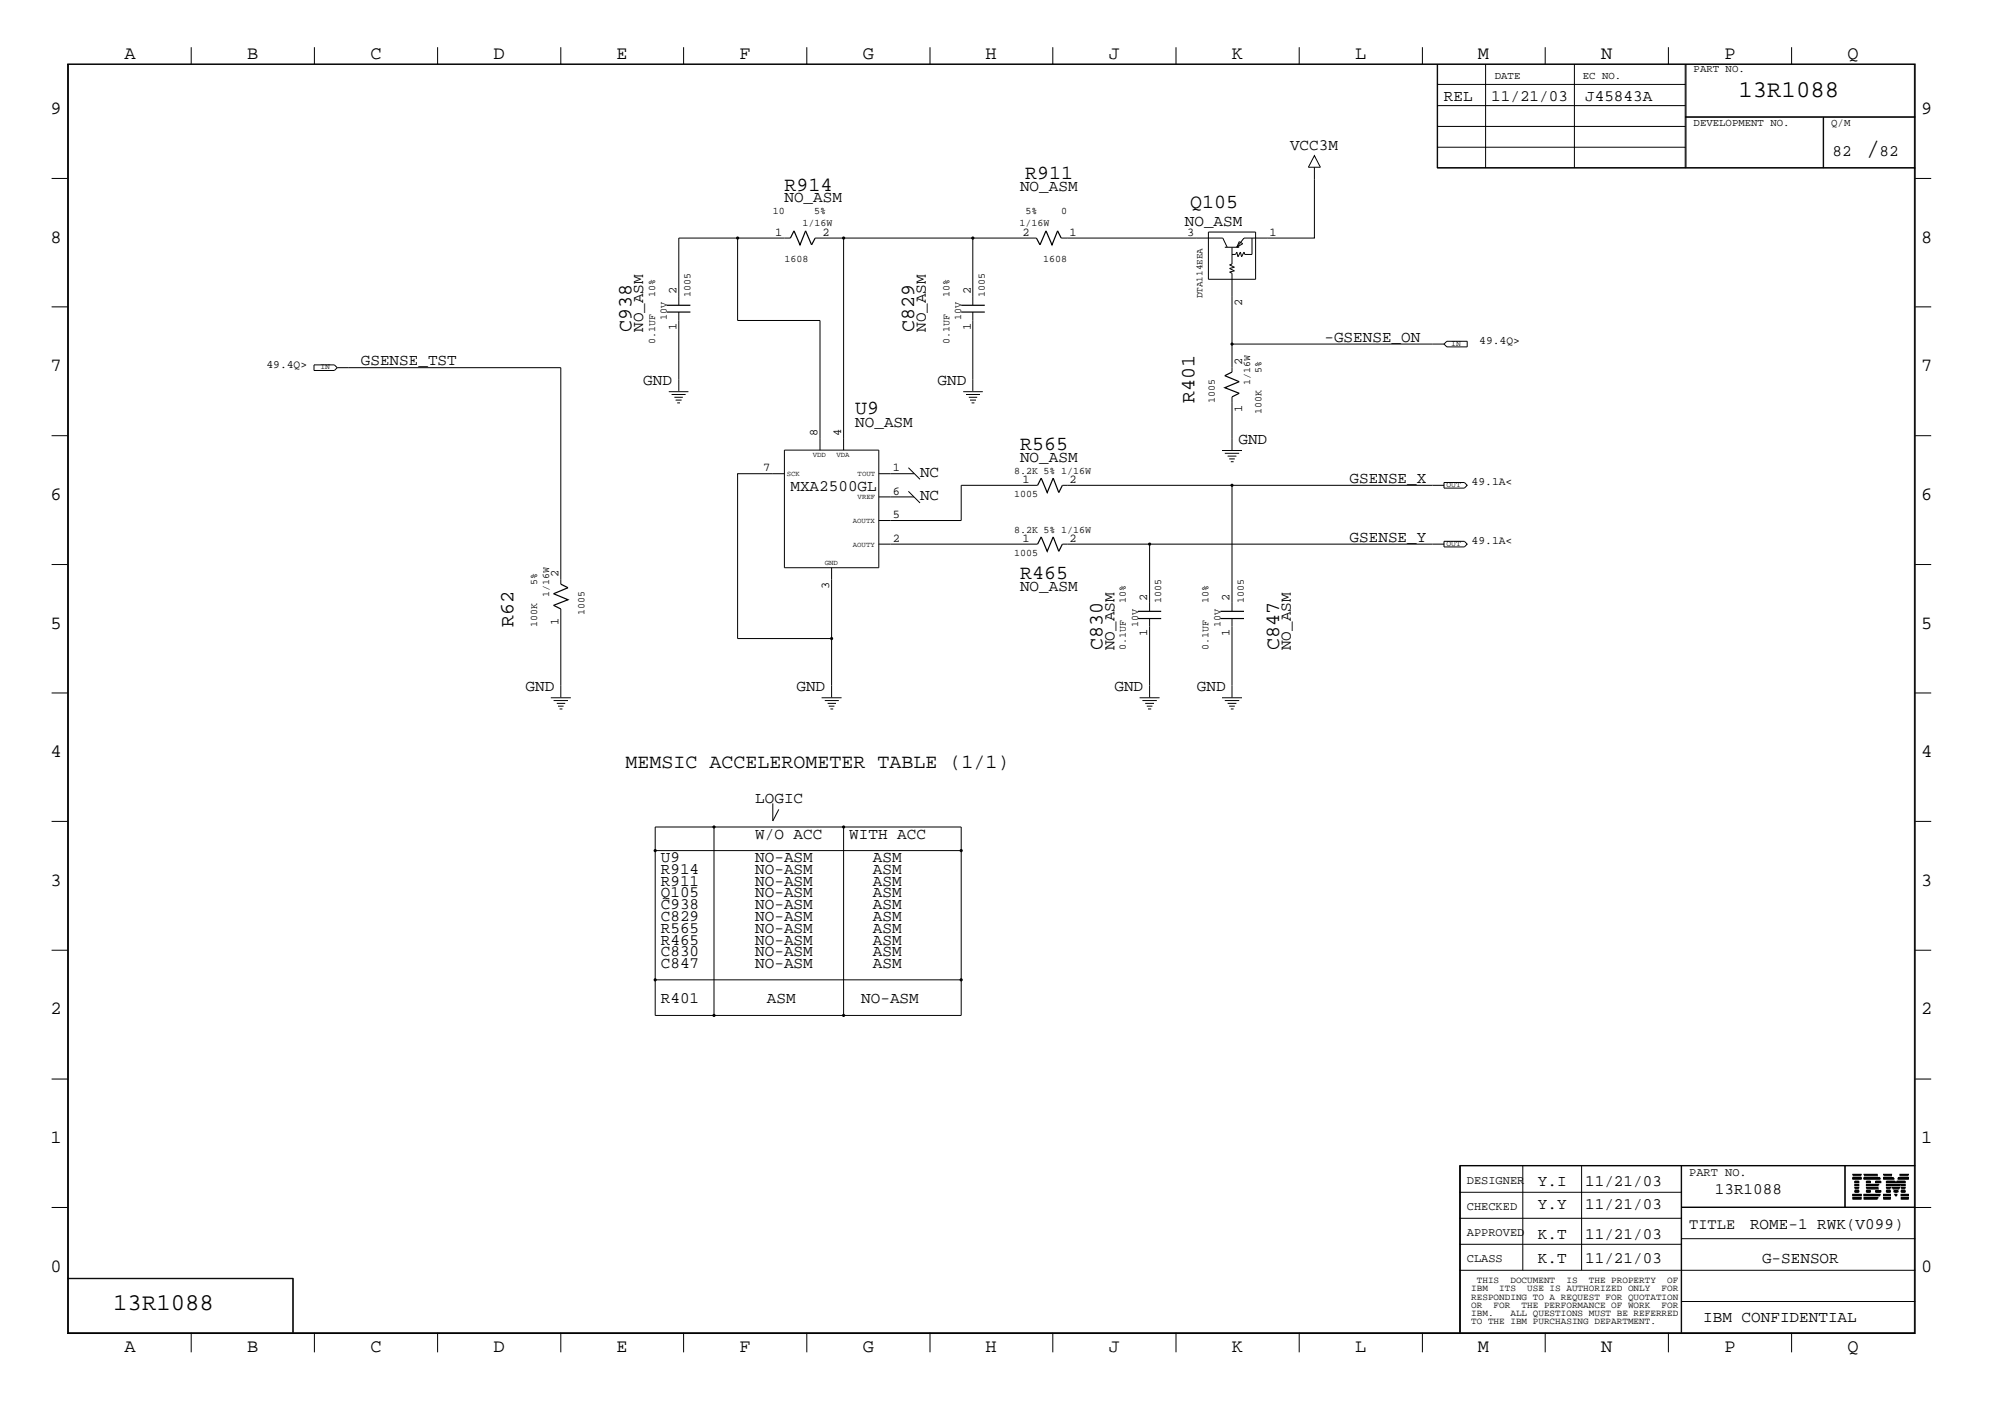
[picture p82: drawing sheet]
<svg xmlns="http://www.w3.org/2000/svg" width="423mm" height="300mm" viewBox="0 0 423 300" stroke-linecap="round" stroke-linejoin="round" font-family="sans-serif">
<defs><g id="words">
<text font-size="5.2" x="395" y="32.9">/</text>
<g font-size="5.1">
<text x="368" y="20.5">13R1088</text>
<text x="24" y="277.2">13R1088</text>
</g>
<g font-size="4.2">
<text x="166" y="40.4">R914</text>
<text x="217" y="37.9">R911</text>
<text x="251.9" y="44.1">Q105</text>
<text x="133.7" y="70.3" transform="rotate(-90 133.7 70.3)">C938</text>
<text x="193.5" y="70.3" transform="rotate(-90 193.5 70.3)">C829</text>
<text x="181" y="87.7">U9</text>
<text x="252.8" y="85.3" transform="rotate(-90 252.8 85.3)">R401</text>
<text x="215.9" y="95.2">R565</text>
<text x="215.9" y="122.6">R465</text>
<text x="108.7" y="132.6" transform="rotate(-90 108.7 132.6)">R62</text>
<text x="233.3" y="137.6" transform="rotate(-90 233.3 137.6)">C830</text>
<text x="270.8" y="137.6" transform="rotate(-90 270.8 137.6)">C847</text>
<text x="132.4" y="162.5">MEMSIC ACCELEROMETER TABLE (1/1)</text>
</g>
<g font-size="4">
<text x="26.3" y="12.5">A</text>
<text x="52.3" y="12.5">B</text>
<text x="78.4" y="12.5">C</text>
<text x="104.5" y="12.5">D</text>
<text x="130.5" y="12.5">E</text>
<text x="156.5" y="12.5">F</text>
<text x="182.6" y="12.5">G</text>
<text x="208.6" y="12.5">H</text>
<text x="234.7" y="12.5">J</text>
<text x="260.8" y="12.5">K</text>
<text x="286.9" y="12.5">L</text>
<text x="312.8" y="12.5">M</text>
<text x="338.9" y="12.5">N</text>
<text x="365" y="12.5">P</text>
<text x="391.1" y="12.5">Q</text>
<text x="10.7" y="24.1">9</text>
<text x="406.7" y="24.1">9</text>
<text x="10.7" y="51.4">8</text>
<text x="406.7" y="51.4">8</text>
<text x="10.7" y="78.6">7</text>
<text x="406.7" y="78.6">7</text>
<text x="10.7" y="105.8">6</text>
<text x="406.7" y="105.8">6</text>
<text x="10.7" y="133.1">5</text>
<text x="406.7" y="133.1">5</text>
<text x="10.7" y="160.2">4</text>
<text x="406.7" y="160.2">4</text>
<text x="10.7" y="187.5">3</text>
<text x="406.7" y="187.5">3</text>
<text x="10.7" y="214.6">2</text>
<text x="406.7" y="214.6">2</text>
<text x="10.7" y="241.9">1</text>
<text x="406.7" y="241.9">1</text>
<text x="10.7" y="269.2">0</text>
<text x="406.7" y="269.2">0</text>
<text x="26.3" y="286.2">A</text>
<text x="52.3" y="286.2">B</text>
<text x="78.4" y="286.2">C</text>
<text x="104.5" y="286.2">D</text>
<text x="130.5" y="286.2">E</text>
<text x="156.5" y="286.2">F</text>
<text x="182.6" y="286.2">G</text>
<text x="208.6" y="286.2">H</text>
<text x="234.7" y="286.2">J</text>
<text x="260.8" y="286.2">K</text>
<text x="286.9" y="286.2">L</text>
<text x="312.8" y="286.2">M</text>
<text x="338.9" y="286.2">N</text>
<text x="365" y="286.2">P</text>
<text x="391.1" y="286.2">Q</text>
</g>
<g font-size="3.4">
<text x="305.6" y="21.4">REL</text>
<text x="315.6" y="21.4">11/21/03</text>
<text x="335.5" y="21.4">J45843A</text>
<text x="273" y="31.7">VCC3M</text>
<text x="387.9" y="32.9">82</text>
<text x="397.8" y="32.9">82</text>
<text x="215.9" y="40.4">NO_ASM</text>
<text x="166" y="42.8">NO_ASM</text>
<text x="250.8" y="47.8">NO_ASM</text>
<text x="136.1" y="70.3" transform="rotate(-90 136.1 70.3)">NO_ASM</text>
<text x="196" y="70.3" transform="rotate(-90 196 70.3)">NO_ASM</text>
<text x="76.4" y="77.3">GSENSE_TST</text>
<text x="280.3" y="72.3">-GSENSE_ON</text>
<text x="136.1" y="81.5">GND</text>
<text x="198.5" y="81.5">GND</text>
<text x="181" y="90.3">NO_ASM</text>
<text x="262.1" y="94">GND</text>
<text x="194.7" y="100.8">NC</text>
<text x="215.9" y="97.7">NO_ASM</text>
<text x="167.3" y="104">MXA2500GL</text>
<text x="194.7" y="105.7">NC</text>
<text x="285.7" y="102.2">GSENSE_X</text>
<text x="285.7" y="114.6">GSENSE_Y</text>
<text x="215.9" y="125.1">NO_ASM</text>
<text x="235.9" y="137.6" transform="rotate(-90 235.9 137.6)">NO_ASM</text>
<text x="273.2" y="137.6" transform="rotate(-90 273.2 137.6)">NO_ASM</text>
<text x="111.3" y="146.3">GND</text>
<text x="168.6" y="146.3">GND</text>
<text x="235.9" y="146.3">GND</text>
<text x="253.3" y="146.3">GND</text>
<text x="159.9" y="170">LOGIC</text>
<text x="159.9" y="177.5">W/O ACC</text>
<text x="179.7" y="177.5">WITH ACC</text>
<text x="139.9" y="184.9">R914</text>
<text x="139.9" y="182.5">U9</text>
<text x="159.9" y="184.9">NO-ASM</text>
<text x="159.9" y="182.5">NO-ASM</text>
<text x="184.7" y="182.5">ASM</text>
<text x="184.7" y="184.9">ASM</text>
<text x="139.9" y="189.9">Q105</text>
<text x="139.9" y="187.5">R911</text>
<text x="159.9" y="189.9">NO-ASM</text>
<text x="159.9" y="187.5">NO-ASM</text>
<text x="184.7" y="187.5">ASM</text>
<text x="184.7" y="189.9">ASM</text>
<text x="139.9" y="197.4">R565</text>
<text x="139.9" y="194.9">C829</text>
<text x="139.9" y="192.4">C938</text>
<text x="159.9" y="197.4">NO-ASM</text>
<text x="159.9" y="194.9">NO-ASM</text>
<text x="159.9" y="192.4">NO-ASM</text>
<text x="184.7" y="197.4">ASM</text>
<text x="184.7" y="194.9">ASM</text>
<text x="184.7" y="192.4">ASM</text>
<text x="139.9" y="202.4">C830</text>
<text x="139.9" y="199.9">R465</text>
<text x="159.9" y="199.9">NO-ASM</text>
<text x="159.9" y="202.4">NO-ASM</text>
<text x="184.7" y="199.9">ASM</text>
<text x="184.7" y="202.4">ASM</text>
<text x="139.9" y="204.9">C847</text>
<text x="159.9" y="204.9">NO-ASM</text>
<text x="184.7" y="204.9">ASM</text>
<text x="139.9" y="212.3">R401</text>
<text x="162.3" y="212.3">ASM</text>
<text x="182.3" y="212.3">NO-ASM</text>
<text x="325.5" y="251">Y.I</text>
<text x="335.5" y="251">11/21/03</text>
<text x="325.5" y="255.9">Y.Y</text>
<text x="335.5" y="255.9">11/21/03</text>
<text x="363" y="252.7">13R1088</text>
<text x="325.5" y="262.2">K.T</text>
<text x="335.5" y="262.2">11/21/03</text>
<text x="370.4" y="260.2">ROME-1 RWK(V099)</text>
<text x="325.5" y="267.2">K.T</text>
<text x="335.5" y="267.2">11/21/03</text>
<text x="373" y="267.2">G-SENSOR</text>
<text x="360.5" y="279.7">IBM CONFIDENTIAL</text>
</g>
<text font-size="3.2" x="357.5" y="260">TITLE</text>
<g font-size="2.5">
<text x="164.1" y="49.9">1</text>
<text x="174.1" y="49.9">2</text>
<text x="216.4" y="49.9">2</text>
<text x="226.4" y="49.9">1</text>
<text x="251.3" y="49.9">3</text>
<text x="268.7" y="49.9">1</text>
<text x="143.2" y="62.3" transform="rotate(-90 143.2 62.3)">2</text>
<text x="205.5" y="62.3" transform="rotate(-90 205.5 62.3)">2</text>
<text x="262.9" y="64.9" transform="rotate(-90 262.9 64.9)">2</text>
<text x="143.2" y="69.9" transform="rotate(-90 143.2 69.9)">1</text>
<text x="205.5" y="69.8" transform="rotate(-90 205.5 69.8)">1</text>
<text x="262.9" y="77.3" transform="rotate(-90 262.9 77.3)">2</text>
<text x="262.9" y="87.3" transform="rotate(-90 262.9 87.3)">1</text>
<text x="173.1" y="92.2" transform="rotate(-90 173.1 92.2)">8</text>
<text x="178.1" y="92.2" transform="rotate(-90 178.1 92.2)">4</text>
<text x="161.5" y="99.7">7</text>
<text x="189" y="99.7">1</text>
<text x="189" y="104.7">6</text>
<text x="216.4" y="102.2">1</text>
<text x="226.4" y="102.2">2</text>
<text x="189" y="109.6">5</text>
<text x="189" y="114.6">2</text>
<text x="216.4" y="114.6">1</text>
<text x="226.4" y="114.6">2</text>
<text x="118.2" y="122.2" transform="rotate(-90 118.2 122.2)">2</text>
<text x="175.5" y="124.6" transform="rotate(-90 175.5 124.6)">3</text>
<text x="242.8" y="127.1" transform="rotate(-90 242.8 127.1)">2</text>
<text x="260.3" y="127.1" transform="rotate(-90 260.3 127.1)">2</text>
<text x="118.2" y="132.2" transform="rotate(-90 118.2 132.2)">1</text>
<text x="242.8" y="134.6" transform="rotate(-90 242.8 134.6)">1</text>
<text x="260.3" y="134.6" transform="rotate(-90 260.3 134.6)">1</text>
<text x="310.5" y="250.6">DESIGNER</text>
<text x="357.5" y="248.8">PART NO.</text>
<text x="310.5" y="256.1">CHECKED</text>
<text x="310.5" y="261.5">APPROVED</text>
<text x="310.5" y="267">CLASS</text>
</g>
<g font-size="2.4">
<text x="56.4" y="77.8">49.4Q&gt;</text>
<text x="313.1" y="72.8">49.4Q&gt;</text>
<text x="311.5" y="102.7">49.1A&lt;</text>
<text x="311.5" y="115.1">49.1A&lt;</text>
</g>
<g font-size="2.3">
<text x="316.4" y="16.7">DATE</text>
<text x="335" y="16.7">EC NO.</text>
<text x="358.5" y="15.2">PART NO.</text>
<text x="358.5" y="26.6">DEVELOPMENT NO.</text>
<text x="387.6" y="26.6">Q/M</text>
</g>
<g font-size="2.1">
<text x="163.6" y="45.4">10</text>
<text x="169.8" y="47.8">1/16W</text>
<text x="172.3" y="45.4">5%</text>
<text x="215.8" y="47.8">1/16W</text>
<text x="217.1" y="45.4">5%</text>
<text x="224.6" y="45.4">0</text>
<text x="166" y="55.4">1608</text>
<text x="220.8" y="55.4">1608</text>
<text x="138.7" y="62.8" transform="rotate(-90 138.7 62.8)">10%</text>
<text x="146.1" y="62.8" transform="rotate(-90 146.1 62.8)">1005</text>
<text x="201" y="62.8" transform="rotate(-90 201 62.8)">10%</text>
<text x="208.4" y="62.8" transform="rotate(-90 208.4 62.8)">1005</text>
<text x="141.1" y="67.8" transform="rotate(-90 141.1 67.8)">10V</text>
<text x="203.5" y="67.8" transform="rotate(-90 203.5 67.8)">10V</text>
<text x="138.7" y="72.8" transform="rotate(-90 138.7 72.8)">0.1UF</text>
<text x="201" y="72.8" transform="rotate(-90 201 72.8)">0.1UF</text>
<text x="264.6" y="81.5" transform="rotate(-90 264.6 81.5)">1/16W</text>
<text x="267" y="79" transform="rotate(-90 267 79)">5%</text>
<text x="257.1" y="85.3" transform="rotate(-90 257.1 85.3)">1005</text>
<text x="267" y="87.7" transform="rotate(-90 267 87.7)">100K</text>
<text x="214.6" y="100.2">8.2K 5% 1/16W</text>
<text x="214.6" y="105.2">1005</text>
<text x="214.6" y="112.7">8.2K 5% 1/16W</text>
<text x="214.6" y="117.7">1005</text>
<text x="113.7" y="123.9" transform="rotate(-90 113.7 123.9)">5%</text>
<text x="116.2" y="126.4" transform="rotate(-90 116.2 126.4)">1/16W</text>
<text x="123.7" y="130.1" transform="rotate(-90 123.7 130.1)">1005</text>
<text x="238.3" y="127.6" transform="rotate(-90 238.3 127.6)">10%</text>
<text x="245.8" y="127.6" transform="rotate(-90 245.8 127.6)">1005</text>
<text x="255.8" y="127.6" transform="rotate(-90 255.8 127.6)">10%</text>
<text x="263.3" y="127.6" transform="rotate(-90 263.3 127.6)">1005</text>
<text x="113.7" y="132.6" transform="rotate(-90 113.7 132.6)">100K</text>
<text x="238.3" y="137.6" transform="rotate(-90 238.3 137.6)">0.1UF</text>
<text x="240.9" y="132.6" transform="rotate(-90 240.9 132.6)">10V</text>
<text x="255.8" y="137.6" transform="rotate(-90 255.8 137.6)">0.1UF</text>
<text x="258.3" y="132.6" transform="rotate(-90 258.3 132.6)">10V</text>
</g>
<g font-size="2">
<text x="254.5" y="63.2" transform="rotate(-90 254.5 63.2)">DTA114EEA</text>
<text x="311.4" y="273.2">IBM</text>
<text x="311.4" y="275">RESPONDING TO A REQUEST FOR QUOTATION</text>
<text x="312.6" y="271.4">THIS</text>
<text x="317.3" y="273.2">ITS</text>
<text x="319.7" y="271.4">DOCUMENT</text>
<text x="323.3" y="273.2">USE IS AUTHORIZED ONLY</text>
<text x="331.6" y="271.4">IS</text>
<text x="336.3" y="271.4">THE PROPERTY</text>
<text x="351.7" y="273.2">FOR</text>
<text x="352.9" y="271.4">OF</text>
<text x="311.4" y="276.7">OR</text>
<text x="311.4" y="278.6">IBM.</text>
<text x="311.4" y="280.2">TO THE IBM PURCHASING DEPARTMENT.</text>
<text x="316.1" y="276.7">FOR</text>
<text x="319.7" y="278.6">ALL QUESTIONS MUST BE REFERRED</text>
<text x="322.1" y="276.7">THE PERFORMANCE OF WORK</text>
<text x="351.7" y="276.7">FOR</text>
</g>
<g font-size="1.7">
<text x="307.2" y="73.2">IN</text>
<text x="67.8" y="78.1">IN</text>
<text x="306.2" y="103.1">OUT</text>
<text x="306.2" y="115.6">OUT</text>
</g>
<g font-size="1.6">
<text x="166.5" y="100.7">SCK</text>
<text x="172" y="96.7">VDD</text>
<text x="177" y="96.7">VDA</text>
<text x="181.5" y="100.7">TOUT</text>
<text x="181.5" y="105.7">VREF</text>
<text x="180.5" y="110.7">AOUTX</text>
<text x="174.6" y="119.6">GND</text>
<text x="180.5" y="115.7">AOUTY</text>
</g>
</g></defs>
<g fill="none" stroke="#000" stroke-width=".25">
<path d="M167.3 50.4l.8-1.5 1.2 2.9 1.2-2.9 1.3 2.9 .8-1.4M219.4 50.4l.7 1.4 1.3-2.9 1.3 2.9 1.2-2.9 .7 1.5M141.1 66h5M141.1 64.6h5M203.5 66h4.9M203.5 64.6h4.9M260.8 78.7l-1.6 .8 3.1 1.3-3.1 1.2 3.1 1.2-1.5 .8M219.6 115.1l.8-1.5 1.3 3.1 1.2-3.1 1.2 3.1 .8-1.6M219.6 102.7l.8-1.5 1.3 3 1.2-3 1.2 3 .8-1.5M118.7 123.6l1.5 .8-3 1.2 3 1.3-3 1.2 1.5 .8M240.9 130.9h4.9M240.9 129.4h4.9"/>
<path d="M258.3 130.9h5M258.3 129.4h5"/>
</g>
<g fill="none" stroke="#000" stroke-width=".21">
<path d="M14.3 13.5h391.1v268.7h-391.1zM14.5 13.6h390.7v268.4h-390.7zM40.5 10v3.5M66.5 10v3.5M92.6 10v3.5M118.7 10v3.5M144.7 10v3.5M170.8 10v3.5M196.9 10v3.5M222.8 10v3.5M248.9 10v3.5M275 10v3.5"/>
<path d="M301.1 10v3.5M304.2 13.5v22.1h101.2M304.2 17.9h52.5M304.3 13.5v22.1M314.5 13.5v22.1M327.1 10v3.5M333.2 13.5v22.1M353.1 10v3.5M356.7 13.5v22.1M356.9 13.5v22.1M379.2 10v3.5M10.9 37.8h3.4"/>
<path d="M278.2 32.9l1.3 2.5h-2.6zM278.2 35.4v15h-14.9l-1.5 1.9M304.2 35.5h101.2M304.2 26.8h52.5M304.2 22.4h52.5M304.3 31.2h52.4M356.7 24.8h48.7M356.7 24.7h48.7M385.9 24.8v10.8M386 24.8v10.8M405.4 37.8h3.4M156.1 50.4v17.4h17.5v27.5"/>
<path d="M167.3 50.4h-23.6v14.2M172.6 50.4h46.8M178.6 50.4v44.9M205.9 50.4v14.2M224.6 50.4h34.2l1 1.9M255.8 49.1h10v10h-10zM259.2 52.3h3.1M260.8 52.3v3.6l-.5 .1 1 .6-1 .2 1 .5-1 .3 .5 .2v15M262.3 51.1l.8 .5-1.3 .7zM265 50.4v3.4h-1.5l-.2-.5-.5 1.1-.2-1.1-.6 1.1-.2-1.1-.3 .5h-.7M10.9 64.9h3.4M66.5 77.2h4.3l.6 .6-.6 .6h-4.3z"/>
<path d="M71.4 77.8h47.3v45.8M143.7 66v16.7M205.9 66v16.7M305.6 72.8h-44.8v5.9M306.2 72.2h4.4v1.2h-4.4l-.6-.6zM405.4 64.9h3.4M10.9 92.2h3.4M141.6 82.9h4.1M142.2 83.5h2.9M142.7 84.1h1.8M143 84.7h1.3M143.3 85.3h.6"/>
<path d="M166 95.3h20v24.8h-20zM192.3 99l2.4 2.4M203.9 82.9h4.1M204.5 83.5h2.9M205.1 84.1h1.7M205.3 84.7h1.3M205.7 85.3h.5M258.7 95.3h4.2M259.2 95.9h3.1M259.8 96.5h1.9M260.2 97.1h1.2M260.5 97.7h.6"/>
<path d="M260.8 84v11.3M405.4 92.2h3.4M10.9 119.5h3.4M166 100.2h-9.9v34.9h19.9M186 115.1h33.6M186 100.2h7.5M186 105.2h7.5M192.3 104l2.4 2.4M219.6 102.7h-16.1v7.5h-17.5M224.9 115.1h80.7M224.9 102.7h80.7M243.3 115.1v14.3"/>
<path d="M260.8 102.7v26.7M305.6 102.1h4.4l.6 .6-.6 .6h-4.4zM305.6 114.6h4.4l.6 .5-.6 .6h-4.4zM405.4 119.5h3.4M118.7 128.9v18.7M176 120.1v27.5M243.3 130.9v16.7M260.8 130.9v16.7M10.9 146.6h3.4M116.6 147.7h4.2M117.2 148.3h3M117.9 148.8h1.7"/>
<path d="M118.1 149.4h1.2M118.4 150h.6M173.9 147.7h4.2M174.6 148.3h2.9M175.2 148.8h1.8M175.4 149.4h1.2M175.8 150h.6M241.2 147.7h4.2M241.8 148.3h3.1M242.4 148.8h1.9M242.7 149.4h1.2M243 150h.7"/>
<path d="M258.7 147.7h4.2M259.2 148.3h3.1M259.8 148.8h1.9M260.2 149.4h1.2M260.5 150h.6M405.4 146.6h3.4M10.9 173.8h3.4M151.1 175v39.9M163.6 170v3.7l1.2-2.4M178.6 175h-39.9v32.3M405.4 173.8h3.4M138.7 180h64.8"/>
<path d="M10.9 201.1h3.4M203.5 207.3h-64.8v7.6h64.8v-39.9h-24.9v39.9M405.4 201.1h3.4M10.9 228.3h3.4M405.4 228.3h3.4M10.9 255.5h3.4M308.9 246.7h96.5M308.9 257.8h47M308.9 252.3h47M309.1 246.6v35.4M322.3 246.6v22.2M334.8 246.6v22.2"/>
<path d="M355.9 246.6v35.4M355.9 255.4h49.5M355.9 255.5h52.9M390.5 246.6v8.9M390.6 246.6v8.9M392.2 253.7h1.8zM392.2 253.6h1.8zM392.2 253.4l1.8 .1zM392.2 253l1.8 .1zM392.2 252.8l1.8 .1zM392.2 252.7l1.8 .1zM392.2 249.4l1.8 .1z"/>
<path d="M392.2 249.3l1.8 .1zM392.2 249.2l1.8 .1zM392.2 248.8h1.8zM392.2 248.7h1.8zM392.2 248.5l1.8 .1zM392.6 252.3h.8zM392.6 252.1l.8 .1zM392.6 252l.8 .1zM392.6 251.6h.8zM392.6 251.5h.8zM392.6 251.3l.8 .1zM392.6 250.9l.8 .1z"/>
<path d="M392.6 250.8h.8zM392.6 250.6l.8 .1zM392.6 250.2l.8 .1zM392.6 250l.8 .1zM392.6 249.9h.8zM394.5 253.7h2.8zM394.5 253.6h2.9zM394.5 253.4l3 .1zM394.5 248.8h3zM394.5 248.7h2.9zM394.5 248.5l2.8 .1zM394.5 253l3.3 .1z"/>
<path d="M394.5 252.8l3.4 .1zM394.5 252.7l3.4 .1zM394.5 249.4l3.4 .1zM394.5 249.3l3.4 .1zM394.5 249.2l3.3 .1zM395.1 251.6h2.6zM395.1 251.5h2.5zM395.1 251.3l2.4 .1zM395.1 250.9l2.4 .1zM395.1 250.8h2.5zM395.1 250.6l2.6 .1zM395.1 252.3h.8z"/>
<path d="M395.1 252.1l.8 .1zM395.1 252l.8 .1zM395.1 250.2l.8 .1zM395.1 250l.8 .1zM395.1 249.9h.8zM397 252.3h1.1zM397 252.1l1.1 .1zM397 252l1.1 .1zM397 250.2l1.1 .1zM397 250l1.1 .1zM397 249.9h1.1zM398.7 253.7h1.4z"/>
<path d="M398.7 253.6h1.4zM398.7 253.4l1.4 .1zM398.7 253l1.4 .1zM398.7 252.8l1.4 .1zM398.7 252.7l1.4 .1zM398.7 249.4l2.2 .1zM398.7 249.3l2.1 .1zM398.7 249.2l2 .1zM398.7 248.8h1.8zM398.7 248.7h1.8zM398.7 248.5l1.7 .1zM399.3 252.3h.8z"/>
<path d="M399.3 252.1l.8 .1zM399.3 252l.8 .1zM399.3 251.6h.8zM399.3 251.5h.8zM399.3 251.3l.8 .1zM399.3 250.9l.8 .1zM399.3 250.8h.8zM399.3 250.6l.8 .1zM399.3 250.2l1.9 .1zM399.3 250l1.9 .1zM399.3 249.9h1.8zM400.3 250.6l2 .1z"/>
<path d="M400.4 250.9l1.8 .1zM400.4 250.8h1.8zM400.5 251.3l1.6 .1zM400.6 251.5h1.5zM400.6 251.6h1.4zM400.9 252.1l.8 .1zM400.9 252l.8 .1zM401 252.3h.7zM401.1 252.7l.4 .1zM401.2 252.8l.3 .1zM401.2 253l.2 .1zM401.4 250.2l1.9 .1z"/>
<path d="M401.5 250l1.8 .1zM401.5 249.9h1.8zM401.7 249.4l2.2 .1zM401.8 249.3l2.1 .1zM401.8 249.2l2.1 .1zM402.1 248.8h1.8zM402.1 248.7h1.8zM402.2 248.5l1.7 .1zM402.4 253.7h1.5zM402.4 253.6h1.5zM402.4 253.4l1.5 .1zM402.4 253l1.5 .1z"/>
<path d="M402.4 252.8l1.5 .1zM402.4 252.7l1.5 .1zM402.4 252.3h.9zM402.4 252.1l.9 .1zM402.4 252l.9 .1zM402.4 251.6h.9zM402.4 251.5h.9zM402.4 251.3l.9 .1zM402.4 250.9l.9 .1zM402.4 250.8h.9zM402.4 250.6l.9 .1zM405.4 246.6h-96.5v35.4"/>
<path d="M14.3 270.5h47.8v11.5M14.3 270.6h47.8M62 270.5v11.5M308.9 268.8h96.5M308.9 263.3h47M355.9 275.4h49.5M355.9 262.1h49.5M40.5 282v4.2M66.5 282v4.2M92.6 282v4.2M118.7 282v4.2M144.7 282v4.2"/>
<path d="M170.8 282v4.2M196.9 282v4.2M222.8 282v4.2M248.9 282v4.2M275 282v4.2M301.1 282v4.2M327.1 282v4.2M353.1 282v4.2M379.2 282v4.2"/>
</g>
<g fill="#000">
<circle cx="156.1" cy="50.4" r=".34"/>
<circle cx="178.6" cy="50.4" r=".34"/>
<circle cx="205.9" cy="50.4" r=".34"/>
<circle cx="260.8" cy="72.8" r=".34"/>
<circle cx="243.3" cy="115.1" r=".34"/>
<circle cx="260.8" cy="102.7" r=".34"/>
<circle cx="176" cy="135.1" r=".34"/>
<circle cx="151.1" cy="175" r=".34"/>
<circle cx="178.6" cy="175" r=".34"/>
<circle cx="138.7" cy="180" r=".34"/>
<circle cx="203.5" cy="180" r=".34"/>
<circle cx="138.7" cy="207.3" r=".34"/>
<circle cx="151.1" cy="214.9" r=".34"/>
<circle cx="178.6" cy="214.9" r=".34"/>
<circle cx="203.5" cy="207.3" r=".34"/>
</g>
<use href="#words"/>
</svg>
